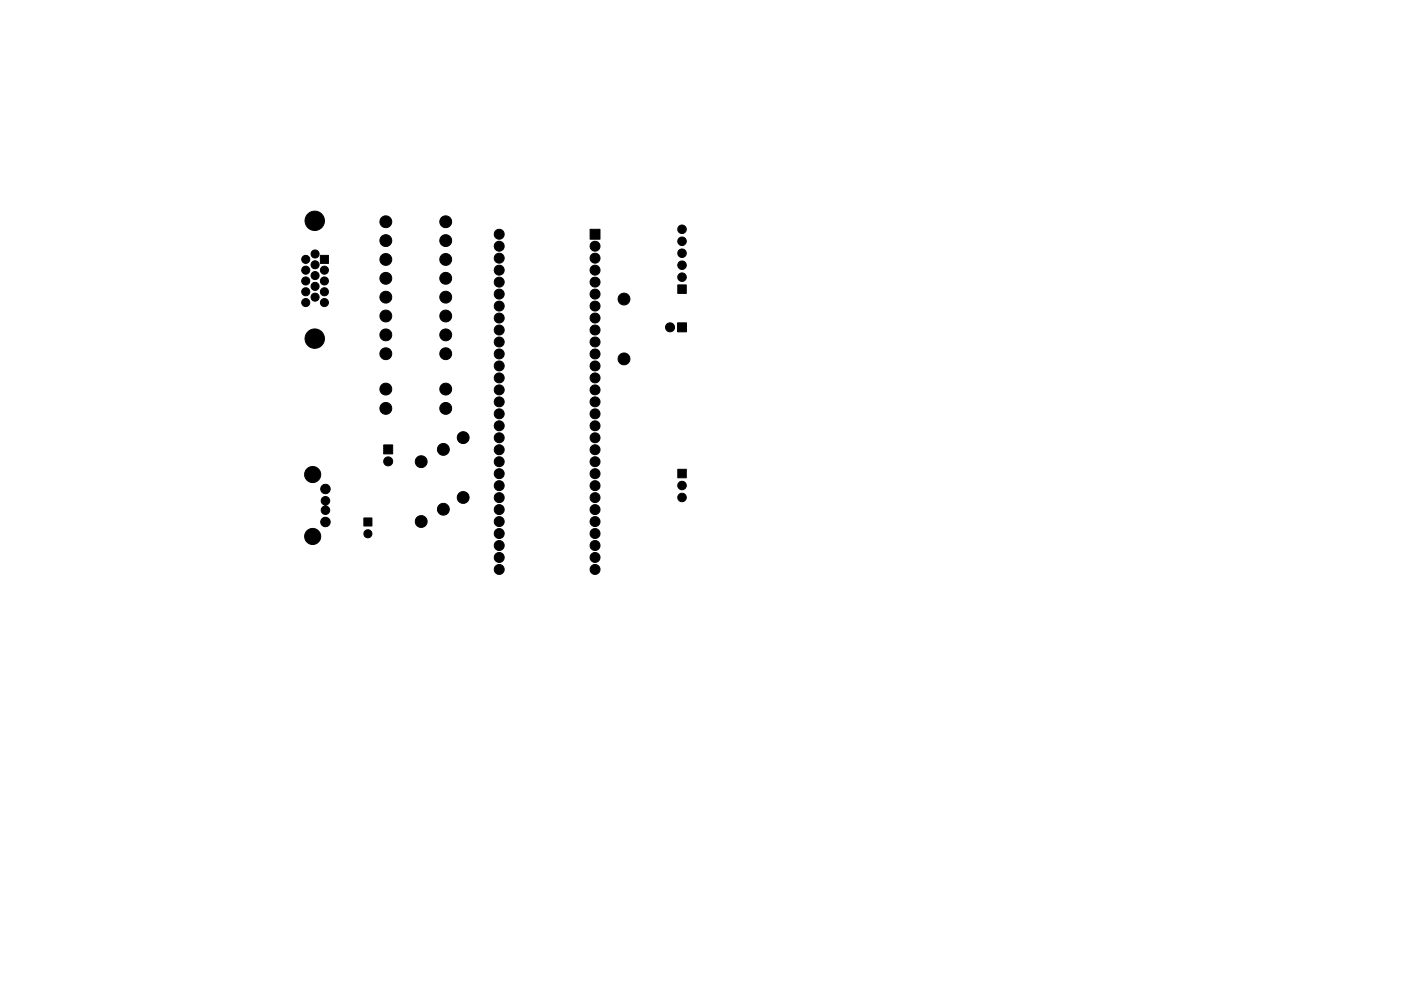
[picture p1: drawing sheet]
<svg xmlns="http://www.w3.org/2000/svg" width="297mm" height="210mm" viewBox="0 0 297 210" stroke-linecap="round" stroke-linejoin="round" font-family="sans-serif">
<g fill="#000" stroke="#000" stroke-width=".21">
<path d="M67.9 54.2h1.7v1.7h-1.7zM125.1 48.6h2.1v2.1h-2.1zM143.7 68.5h1.9v1.9h-1.9zM143.7 60.4h1.8v1.8h-1.8zM81.4 94.4h1.9v1.9h-1.9zM68.3 105.7a.93 .93 0 0 1 1.5 .2 .93 .93 0 0 1-.7 1.3v.1a.9 .9 0 0 1 .8 1.1 .9 .9 0 0 1-1.2 .6 .9 .9 0 0 1-.4-1.3l.6-.5a1.09 1.09 0 0 1-.6-1.5zM77.2 109.9h1.7v1.7h-1.7zM143.7 99.6h1.8v1.8h-1.8z"/>
<circle cx="64.8" cy="55" r=".86"/>
<circle cx="64.8" cy="59.6" r=".86"/>
<circle cx="64.8" cy="57.3" r=".86"/>
<circle cx="66.7" cy="46.8" r="2.06"/>
<circle cx="66.8" cy="56.2" r=".86"/>
<circle cx="66.8" cy="53.9" r=".86"/>
<circle cx="66.8" cy="58.5" r=".86"/>
<circle cx="68.8" cy="59.6" r=".86"/>
<circle cx="68.8" cy="57.3" r=".86"/>
<circle cx="81.8" cy="59" r="1.26"/>
<circle cx="81.8" cy="55" r="1.26"/>
<circle cx="81.8" cy="47" r="1.26"/>
<circle cx="81.8" cy="51" r="1.26"/>
<circle cx="94.5" cy="51" r="1.26"/>
<circle cx="94.5" cy="59.1" r="1.26"/>
<circle cx="94.5" cy="47.1" r="1.26"/>
<circle cx="94.5" cy="55" r="1.25"/>
<circle cx="105.8" cy="49.7" r="1.06"/>
<circle cx="105.8" cy="54.8" r="1.05"/>
<circle cx="105.8" cy="59.9" r="1.05"/>
<circle cx="105.8" cy="57.3" r="1.05"/>
<circle cx="105.8" cy="52.2" r="1.05"/>
<circle cx="126.2" cy="52.2" r="1.06"/>
<circle cx="126.2" cy="54.8" r="1.06"/>
<circle cx="126.2" cy="57.3" r="1.05"/>
<circle cx="126.2" cy="59.9" r="1.05"/>
<circle cx="144.6" cy="58.8" r=".9"/>
<circle cx="144.6" cy="53.7" r=".9"/>
<circle cx="144.6" cy="51.2" r=".9"/>
<circle cx="144.6" cy="56.3" r=".9"/>
<circle cx="144.6" cy="48.6" r=".9"/>
<circle cx="64.8" cy="64.2" r=".86"/>
<circle cx="64.8" cy="61.9" r=".86"/>
<circle cx="66.7" cy="71.8" r="2.06"/>
<circle cx="66.8" cy="63" r=".86"/>
<circle cx="66.8" cy="60.8" r=".86"/>
<circle cx="68.8" cy="64.2" r=".86"/>
<circle cx="68.8" cy="61.9" r=".86"/>
<circle cx="81.8" cy="75" r="1.26"/>
<circle cx="81.8" cy="71" r="1.26"/>
<circle cx="81.8" cy="67" r="1.26"/>
<circle cx="81.8" cy="63" r="1.26"/>
<circle cx="94.5" cy="75.1" r="1.26"/>
<circle cx="94.5" cy="67.1" r="1.26"/>
<circle cx="94.5" cy="63.1" r="1.26"/>
<circle cx="94.5" cy="71.1" r="1.26"/>
<circle cx="105.8" cy="70" r="1.05"/>
<circle cx="105.8" cy="67.5" r="1.05"/>
<circle cx="105.8" cy="77.6" r="1.05"/>
<circle cx="105.8" cy="75.1" r="1.05"/>
<circle cx="105.8" cy="72.6" r="1.05"/>
<circle cx="105.8" cy="62.4" r="1.05"/>
<circle cx="105.8" cy="64.9" r="1.05"/>
<circle cx="126.2" cy="70" r="1.05"/>
<circle cx="126.2" cy="64.9" r="1.05"/>
<circle cx="126.2" cy="75.1" r="1.05"/>
<circle cx="126.2" cy="67.5" r="1.05"/>
<circle cx="126.2" cy="77.6" r="1.05"/>
<circle cx="126.2" cy="72.6" r="1.05"/>
<circle cx="126.2" cy="62.4" r="1.05"/>
<circle cx="132.3" cy="63.4" r="1.26"/>
<circle cx="132.3" cy="76.1" r="1.25"/>
<circle cx="142.1" cy="69.4" r=".96"/>
<circle cx="81.8" cy="86.6" r="1.26"/>
<circle cx="81.8" cy="82.5" r="1.26"/>
<circle cx="82.3" cy="97.9" r=".96"/>
<circle cx="89.3" cy="98" r="1.26"/>
<circle cx="94" cy="95.4" r="1.26"/>
<circle cx="94.5" cy="86.7" r="1.26"/>
<circle cx="94.5" cy="82.6" r="1.26"/>
<circle cx="98.2" cy="92.9" r="1.26"/>
<circle cx="105.8" cy="98" r="1.05"/>
<circle cx="105.8" cy="95.4" r="1.05"/>
<circle cx="105.8" cy="85.3" r="1.05"/>
<circle cx="105.8" cy="87.8" r="1.05"/>
<circle cx="105.8" cy="80.2" r="1.05"/>
<circle cx="105.8" cy="90.3" r="1.05"/>
<circle cx="105.8" cy="82.7" r="1.05"/>
<circle cx="105.8" cy="92.9" r="1.05"/>
<circle cx="126.2" cy="82.7" r="1.05"/>
<circle cx="126.2" cy="87.8" r="1.05"/>
<circle cx="126.2" cy="80.2" r="1.05"/>
<circle cx="126.2" cy="92.9" r="1.05"/>
<circle cx="126.2" cy="90.3" r="1.05"/>
<circle cx="126.2" cy="98" r="1.05"/>
<circle cx="126.2" cy="95.4" r="1.05"/>
<circle cx="126.2" cy="85.3" r="1.05"/>
<circle cx="66.3" cy="113.8" r="1.71"/>
<circle cx="66.3" cy="100.7" r="1.71"/>
<circle cx="69" cy="103.7" r="1.01"/>
<circle cx="69" cy="110.7" r="1.01"/>
<circle cx="78" cy="113.2" r=".86"/>
<circle cx="89.3" cy="110.6" r="1.26"/>
<circle cx="94" cy="108" r="1.26"/>
<circle cx="98.2" cy="105.5" r="1.26"/>
<circle cx="105.8" cy="118.3" r="1.05"/>
<circle cx="105.8" cy="105.6" r="1.05"/>
<circle cx="105.8" cy="103" r="1.05"/>
<circle cx="105.8" cy="113.2" r="1.05"/>
<circle cx="105.8" cy="110.7" r="1.05"/>
<circle cx="105.8" cy="100.5" r="1.05"/>
<circle cx="105.8" cy="108.1" r="1.05"/>
<circle cx="105.8" cy="115.7" r="1.05"/>
<circle cx="126.2" cy="110.7" r="1.05"/>
<circle cx="126.2" cy="100.5" r="1.05"/>
<circle cx="126.2" cy="108.1" r="1.05"/>
<circle cx="126.2" cy="113.2" r="1.05"/>
<circle cx="126.2" cy="103" r="1.05"/>
<circle cx="126.2" cy="118.3" r="1.05"/>
<circle cx="126.2" cy="105.6" r="1.05"/>
<circle cx="126.2" cy="115.7" r="1.05"/>
<circle cx="144.6" cy="105.5" r=".9"/>
<circle cx="144.6" cy="103" r=".9"/>
<circle cx="105.8" cy="120.8" r="1.05"/>
<circle cx="126.2" cy="120.8" r="1.05"/>
</g>
</svg>
